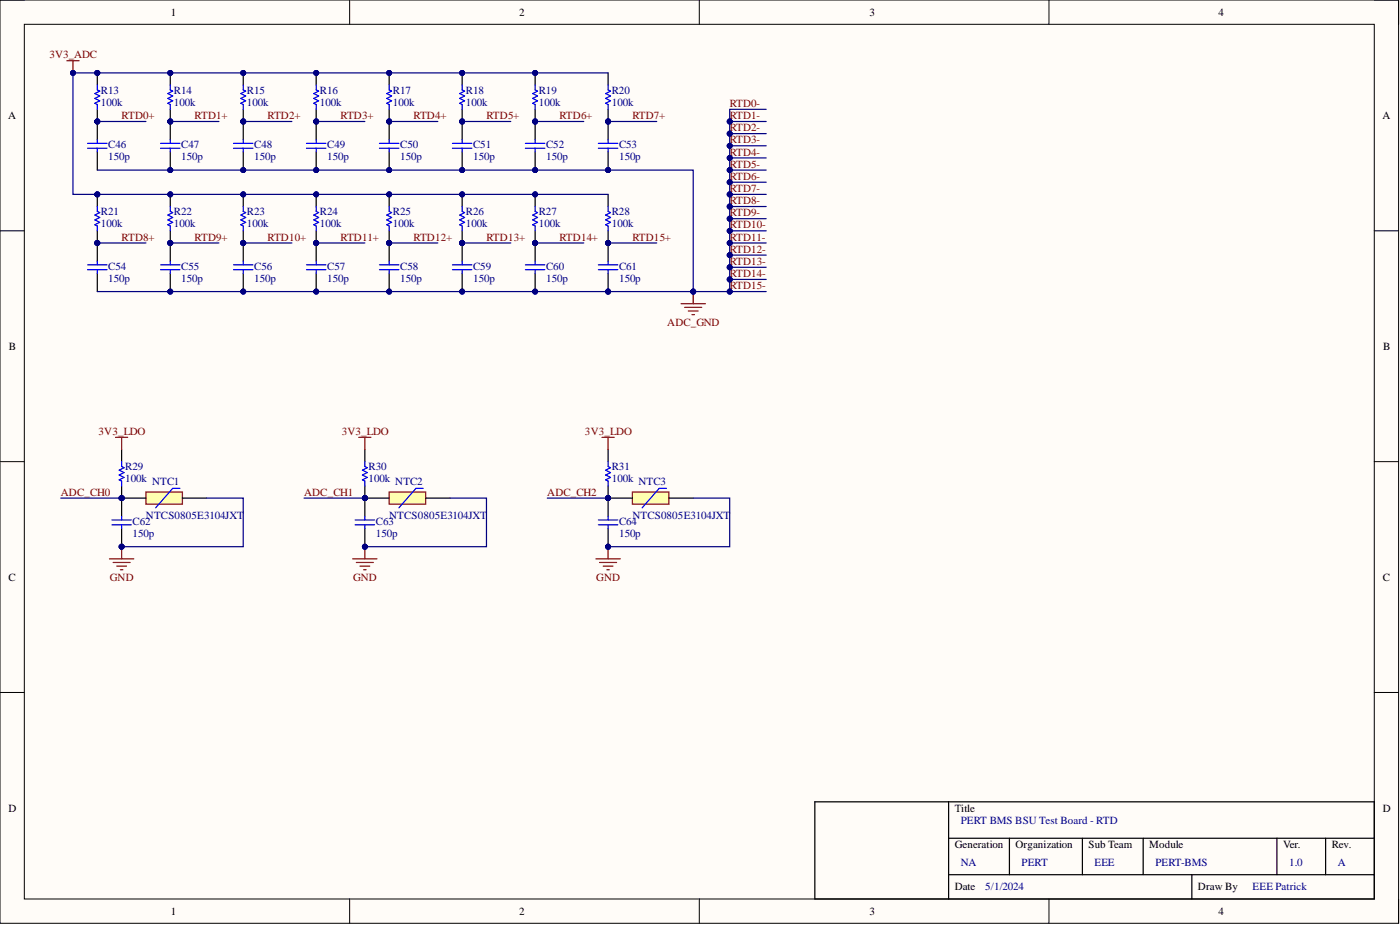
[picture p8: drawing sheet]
<svg xmlns="http://www.w3.org/2000/svg" width="292mm" height="193mm" viewBox="0 0 292 193" stroke-linecap="round" stroke-linejoin="round" font-family="sans-serif">
<defs><g id="words">
<g font-size="2.3">
<text x="35.6" y="3.3">1</text>
<text x="108.3" y="3.3">2</text>
<text x="181.4" y="3.3">3</text>
<text x="254.3" y="3.3">4</text>
<text x="1.7" y="24.8">A</text>
<text x="288.4" y="24.8">A</text>
<text x="1.9" y="73">B</text>
<text x="288.6" y="73">B</text>
<text x="1.8" y="121.1">C</text>
<text x="288.5" y="121.1">C</text>
<text x="1.8" y="169.3">D</text>
<text x="199.2" y="169.3">Title</text>
<text x="288.5" y="169.3">D</text>
<text x="199.2" y="176.9">Generation</text>
<text x="211.9" y="176.9">Organization</text>
<text x="227.1" y="176.9">Sub Team</text>
<text x="239.8" y="176.9">Module</text>
<text x="267.7" y="176.9">Ver.</text>
<text x="277.9" y="176.9">Rev.</text>
<text x="199.2" y="185.8">Date</text>
<text x="249.9" y="185.8">Draw By</text>
<text x="35.6" y="190.8">1</text>
<text x="108.3" y="190.8">2</text>
<text x="181.4" y="190.8">3</text>
<text x="254.3" y="190.8">4</text>
</g>
<g font-size="2.3" fill="#800000">
<text x="10.3" y="12.2">3V3_ADC</text>
<text x="152.2" y="22.3">RTD0-</text>
<text x="25.4" y="24.8">RTD0+</text>
<text x="40.6" y="24.8">RTD1+</text>
<text x="55.8" y="24.8">RTD2+</text>
<text x="71" y="24.8">RTD3+</text>
<text x="86.3" y="24.8">RTD4+</text>
<text x="101.5" y="24.8">RTD5+</text>
<text x="116.7" y="24.8">RTD6+</text>
<text x="131.9" y="24.8">RTD7+</text>
<text x="152.2" y="24.8">RTD1-</text>
<text x="152.2" y="27.4">RTD2-</text>
<text x="152.2" y="29.9">RTD3-</text>
<text x="152.2" y="32.4">RTD4-</text>
<text x="152.2" y="35">RTD5-</text>
<text x="152.2" y="37.5">RTD6-</text>
<text x="152.2" y="40">RTD7-</text>
<text x="152.2" y="42.6">RTD8-</text>
<text x="152.2" y="45.1">RTD9-</text>
<text x="152.2" y="47.6">RTD10-</text>
<text x="25.4" y="50.2">RTD8+</text>
<text x="40.6" y="50.2">RTD9+</text>
<text x="55.8" y="50.2">RTD10+</text>
<text x="71" y="50.2">RTD11+</text>
<text x="86.3" y="50.2">RTD12+</text>
<text x="101.5" y="50.2">RTD13+</text>
<text x="116.7" y="50.2">RTD14+</text>
<text x="131.9" y="50.2">RTD15+</text>
<text x="152.2" y="50.2">RTD11-</text>
<text x="152.2" y="52.7">RTD12-</text>
<text x="152.2" y="55.3">RTD13-</text>
<text x="152.2" y="57.8">RTD14-</text>
<text x="152.2" y="60.3">RTD15-</text>
<text x="139.2" y="67.9">ADC_GND</text>
<text x="20.6" y="90.7">3V3_LDO</text>
<text x="71.3" y="90.7">3V3_LDO</text>
<text x="122.1" y="90.7">3V3_LDO</text>
<text x="12.7" y="103.4">ADC_CH0</text>
<text x="63.4" y="103.4">ADC_CH1</text>
<text x="114.2" y="103.4">ADC_CH2</text>
<text x="22.9" y="121.1">GND</text>
<text x="73.7" y="121.1">GND</text>
<text x="124.4" y="121.1">GND</text>
</g>
<g font-size="2.3" fill="#000080">
<text x="21.1" y="22.1">100k</text>
<text x="21.1" y="19.5">R13</text>
<text x="36.3" y="22.1">100k</text>
<text x="36.3" y="19.5">R14</text>
<text x="51.5" y="22.1">100k</text>
<text x="51.5" y="19.5">R15</text>
<text x="66.7" y="22.1">100k</text>
<text x="66.7" y="19.5">R16</text>
<text x="82" y="22.1">100k</text>
<text x="82" y="19.5">R17</text>
<text x="97.2" y="22.1">100k</text>
<text x="97.2" y="19.5">R18</text>
<text x="112.4" y="22.1">100k</text>
<text x="112.4" y="19.5">R19</text>
<text x="127.6" y="22.1">100k</text>
<text x="127.6" y="19.5">R20</text>
<text x="22.6" y="33.5">150p</text>
<text x="22.6" y="30.9">C46</text>
<text x="37.8" y="33.5">150p</text>
<text x="37.8" y="30.9">C47</text>
<text x="53" y="33.5">150p</text>
<text x="53" y="30.9">C48</text>
<text x="68.3" y="33.5">150p</text>
<text x="68.3" y="30.9">C49</text>
<text x="83.5" y="33.5">150p</text>
<text x="83.5" y="30.9">C50</text>
<text x="98.7" y="33.5">150p</text>
<text x="98.7" y="30.9">C51</text>
<text x="113.9" y="33.5">150p</text>
<text x="113.9" y="30.9">C52</text>
<text x="129.2" y="33.5">150p</text>
<text x="129.2" y="30.9">C53</text>
<text x="21.1" y="47.4">100k</text>
<text x="21.1" y="44.9">R21</text>
<text x="36.3" y="47.4">100k</text>
<text x="36.3" y="44.9">R22</text>
<text x="51.5" y="47.4">100k</text>
<text x="51.5" y="44.9">R23</text>
<text x="66.7" y="47.4">100k</text>
<text x="66.7" y="44.9">R24</text>
<text x="82" y="47.4">100k</text>
<text x="82" y="44.9">R25</text>
<text x="97.2" y="47.4">100k</text>
<text x="97.2" y="44.9">R26</text>
<text x="112.4" y="47.4">100k</text>
<text x="112.4" y="44.9">R27</text>
<text x="127.6" y="47.4">100k</text>
<text x="127.6" y="44.9">R28</text>
<text x="22.6" y="58.8">150p</text>
<text x="22.6" y="56.3">C54</text>
<text x="37.8" y="58.8">150p</text>
<text x="37.8" y="56.3">C55</text>
<text x="53" y="58.8">150p</text>
<text x="53" y="56.3">C56</text>
<text x="68.3" y="58.8">150p</text>
<text x="68.3" y="56.3">C57</text>
<text x="83.5" y="58.8">150p</text>
<text x="83.5" y="56.3">C58</text>
<text x="98.7" y="58.8">150p</text>
<text x="98.7" y="56.3">C59</text>
<text x="113.9" y="58.8">150p</text>
<text x="113.9" y="56.3">C60</text>
<text x="129.2" y="58.8">150p</text>
<text x="129.2" y="56.3">C61</text>
<text x="26.1" y="100.6">100k NTC1</text>
<text x="26.1" y="98.1">R29</text>
<text x="76.9" y="100.6">100k NTC2</text>
<text x="76.9" y="98.1">R30</text>
<text x="127.6" y="100.6">100k NTC3</text>
<text x="127.6" y="98.1">R31</text>
<text x="27.7" y="112">150p</text>
<text x="27.7" y="109.5">C62</text>
<text x="30.4" y="108.2">NTCS0805E3104JXT</text>
<text x="78.4" y="112">150p</text>
<text x="78.4" y="109.5">C63</text>
<text x="81.2" y="108.2">NTCS0805E3104JXT</text>
<text x="129.2" y="112">150p</text>
<text x="129.2" y="109.5">C64</text>
<text x="131.9" y="108.2">NTCS0805E3104JXT</text>
<text x="200.5" y="171.8">PERT BMS BSU Test Board - RTD</text>
<text x="200.5" y="180.7">NA</text>
<text x="205.5" y="185.8">5/1/2024</text>
<text x="213.1" y="180.7">PERT</text>
<text x="228.4" y="180.7">EEE</text>
<text x="241.1" y="180.7">PERT-BMS</text>
<text x="261.4" y="185.8">EEE Patrick</text>
<text x="269" y="180.7">1.0</text>
<text x="279.1" y="180.7">A</text>
</g>
</g></defs>
<path d="M0 0h291.8v192.6h-291.8z" fill-rule="evenodd" fill="#fffcf8"/>
<path d="M0 0h291.8v192.6h-291.8z" fill="none" stroke="#000" stroke-width=".21"/>
<path d="M5.1 5.1h281.6v182.4h-281.6z" fill-rule="evenodd" fill="#fffcf8"/>
<g fill="none" stroke="#000" stroke-width=".21">
<path d="M0 0h5.1M5.1 5.1h281.6v182.4h-281.6zM73 0v5.1M145.9 0v5.1M218.9 0v5.1M286.7 0h5.1v5.1M0 48.2h5.1M286.7 48.2h5.1M0 96.3h5.1M286.7 96.3h5.1M0 144.5h5.1M286.7 144.5h5.1"/>
<path d="M73 187.5v5.1M145.9 187.5v5.1M218.9 187.5v5.1M291.8 187.5v5.1"/>
</g>
<path d="M170 167.3h116.7v20.2h-116.7zM197.9 167.3v20.2M197.9 174.9h88.8M210.6 174.9v7.6M225.8 174.9v7.6M238.5 174.9v7.6M266.4 174.9v7.6M276.6 174.9v7.6M197.9 182.5h88.8M248.7 182.5v5" fill="none" stroke="#000" stroke-width=".25"/>
<circle cx="20.3" cy="25.3" r=".51" fill="#000080"/>
<circle cx="20.3" cy="25.3" r=".51" fill="none" stroke="#000080" stroke-width=".21"/>
<circle cx="20.3" cy="15.2" r=".51" fill="#000080"/>
<circle cx="20.3" cy="15.2" r=".51" fill="none" stroke="#000080" stroke-width=".21"/>
<path d="M20.3 22.8v2.5" fill="none" stroke="#000" stroke-width=".25"/>
<circle cx="20.3" cy="25.3" r=".51" fill="#000080"/>
<circle cx="20.3" cy="25.3" r=".51" fill="none" stroke="#000080" stroke-width=".21"/>
<path d="M20.3 15.2v2.5" fill="none" stroke="#000" stroke-width=".25"/>
<circle cx="20.3" cy="15.2" r=".51" fill="#000080"/>
<circle cx="20.3" cy="15.2" r=".51" fill="none" stroke="#000080" stroke-width=".21"/>
<path d="M20.3 17.7v1.1l.5 .2-1 .5 1 .5-1 .5 1 .5-1 .5 .5 .3v1" fill="none" stroke="#00f" stroke-width=".25"/>
<circle cx="20.3" cy="25.3" r=".51" fill="#000080"/>
<circle cx="20.3" cy="25.3" r=".51" fill="none" stroke="#000080" stroke-width=".21"/>
<path d="M18.3 30.9h4M18.3 29.9h4" fill="none" stroke="#00f" stroke-width=".25"/>
<path d="M20.3 25.3v3.8M20.3 31.7v3.8" fill="none" stroke="#000" stroke-width=".25"/>
<circle cx="20.3" cy="25.3" r=".51" fill="#000080"/>
<circle cx="20.3" cy="25.3" r=".51" fill="none" stroke="#000080" stroke-width=".21"/>
<path d="M20.3 29.1v.8M20.3 30.9v.8" fill="none" stroke="#00f" stroke-width=".25"/>
<circle cx="35.5" cy="25.3" r=".51" fill="#000080"/>
<circle cx="35.5" cy="25.3" r=".51" fill="none" stroke="#000080" stroke-width=".21"/>
<circle cx="35.5" cy="15.2" r=".51" fill="#000080"/>
<circle cx="35.5" cy="15.2" r=".51" fill="none" stroke="#000080" stroke-width=".21"/>
<path d="M35.5 22.8v2.5" fill="none" stroke="#000" stroke-width=".25"/>
<circle cx="35.5" cy="25.3" r=".51" fill="#000080"/>
<circle cx="35.5" cy="25.3" r=".51" fill="none" stroke="#000080" stroke-width=".21"/>
<path d="M35.5 15.2v2.5" fill="none" stroke="#000" stroke-width=".25"/>
<circle cx="35.5" cy="15.2" r=".51" fill="#000080"/>
<circle cx="35.5" cy="15.2" r=".51" fill="none" stroke="#000080" stroke-width=".21"/>
<path d="M35.5 17.7v1.1l.5 .2-1 .5 1 .5-1 .5 1 .5-1 .5 .5 .3v1" fill="none" stroke="#00f" stroke-width=".25"/>
<circle cx="35.5" cy="35.5" r=".51" fill="#000080"/>
<circle cx="35.5" cy="35.5" r=".51" fill="none" stroke="#000080" stroke-width=".21"/>
<circle cx="35.5" cy="25.3" r=".51" fill="#000080"/>
<circle cx="35.5" cy="25.3" r=".51" fill="none" stroke="#000080" stroke-width=".21"/>
<path d="M33.5 30.9h4.1M33.5 29.9h4.1" fill="none" stroke="#00f" stroke-width=".25"/>
<path d="M35.5 31.7v3.8" fill="none" stroke="#000" stroke-width=".25"/>
<circle cx="35.5" cy="35.5" r=".51" fill="#000080"/>
<circle cx="35.5" cy="35.5" r=".51" fill="none" stroke="#000080" stroke-width=".21"/>
<path d="M35.5 25.3v3.8" fill="none" stroke="#000" stroke-width=".25"/>
<circle cx="35.5" cy="25.3" r=".51" fill="#000080"/>
<circle cx="35.5" cy="25.3" r=".51" fill="none" stroke="#000080" stroke-width=".21"/>
<path d="M35.5 29.1v.8M35.5 30.9v.8" fill="none" stroke="#00f" stroke-width=".25"/>
<circle cx="50.7" cy="25.3" r=".51" fill="#000080"/>
<circle cx="50.7" cy="25.3" r=".51" fill="none" stroke="#000080" stroke-width=".21"/>
<circle cx="50.7" cy="15.2" r=".51" fill="#000080"/>
<circle cx="50.7" cy="15.2" r=".51" fill="none" stroke="#000080" stroke-width=".21"/>
<path d="M50.7 22.8v2.5" fill="none" stroke="#000" stroke-width=".25"/>
<circle cx="50.7" cy="25.3" r=".51" fill="#000080"/>
<circle cx="50.7" cy="25.3" r=".51" fill="none" stroke="#000080" stroke-width=".21"/>
<path d="M50.7 15.2v2.5" fill="none" stroke="#000" stroke-width=".25"/>
<circle cx="50.7" cy="15.2" r=".51" fill="#000080"/>
<circle cx="50.7" cy="15.2" r=".51" fill="none" stroke="#000080" stroke-width=".21"/>
<path d="M50.7 17.7v1.1l.6 .2-1.1 .5 1.1 .5-1.1 .5 1.1 .5-1.1 .5 .5 .3v1" fill="none" stroke="#00f" stroke-width=".25"/>
<circle cx="50.7" cy="35.5" r=".51" fill="#000080"/>
<circle cx="50.7" cy="35.5" r=".51" fill="none" stroke="#000080" stroke-width=".21"/>
<circle cx="50.7" cy="25.3" r=".51" fill="#000080"/>
<circle cx="50.7" cy="25.3" r=".51" fill="none" stroke="#000080" stroke-width=".21"/>
<path d="M48.7 30.9h4.1M48.7 29.9h4.1" fill="none" stroke="#00f" stroke-width=".25"/>
<path d="M50.7 31.7v3.8" fill="none" stroke="#000" stroke-width=".25"/>
<circle cx="50.7" cy="35.5" r=".51" fill="#000080"/>
<circle cx="50.7" cy="35.5" r=".51" fill="none" stroke="#000080" stroke-width=".21"/>
<path d="M50.7 25.3v3.8" fill="none" stroke="#000" stroke-width=".25"/>
<circle cx="50.7" cy="25.3" r=".51" fill="#000080"/>
<circle cx="50.7" cy="25.3" r=".51" fill="none" stroke="#000080" stroke-width=".21"/>
<path d="M50.7 29.1v.8M50.7 30.9v.8" fill="none" stroke="#00f" stroke-width=".25"/>
<circle cx="66" cy="25.3" r=".51" fill="#000080"/>
<circle cx="66" cy="25.3" r=".51" fill="none" stroke="#000080" stroke-width=".21"/>
<circle cx="66" cy="15.2" r=".51" fill="#000080"/>
<circle cx="66" cy="15.2" r=".51" fill="none" stroke="#000080" stroke-width=".21"/>
<path d="M66 22.8v2.5" fill="none" stroke="#000" stroke-width=".25"/>
<circle cx="66" cy="25.3" r=".51" fill="#000080"/>
<circle cx="66" cy="25.3" r=".51" fill="none" stroke="#000080" stroke-width=".21"/>
<path d="M66 15.2v2.5" fill="none" stroke="#000" stroke-width=".25"/>
<circle cx="66" cy="15.2" r=".51" fill="#000080"/>
<circle cx="66" cy="15.2" r=".51" fill="none" stroke="#000080" stroke-width=".21"/>
<path d="M66 17.7v1.1l.5 .2-1 .5 1 .5-1 .5 1 .5-1 .5 .5 .3v1" fill="none" stroke="#00f" stroke-width=".25"/>
<circle cx="66" cy="35.5" r=".51" fill="#000080"/>
<circle cx="66" cy="35.5" r=".51" fill="none" stroke="#000080" stroke-width=".21"/>
<circle cx="66" cy="25.3" r=".51" fill="#000080"/>
<circle cx="66" cy="25.3" r=".51" fill="none" stroke="#000080" stroke-width=".21"/>
<path d="M63.9 30.9h4.1M63.9 29.9h4.1" fill="none" stroke="#00f" stroke-width=".25"/>
<path d="M66 31.7v3.8" fill="none" stroke="#000" stroke-width=".25"/>
<circle cx="66" cy="35.5" r=".51" fill="#000080"/>
<circle cx="66" cy="35.5" r=".51" fill="none" stroke="#000080" stroke-width=".21"/>
<path d="M66 25.3v3.8" fill="none" stroke="#000" stroke-width=".25"/>
<circle cx="66" cy="25.3" r=".51" fill="#000080"/>
<circle cx="66" cy="25.3" r=".51" fill="none" stroke="#000080" stroke-width=".21"/>
<path d="M66 29.1v.8M66 30.9v.8" fill="none" stroke="#00f" stroke-width=".25"/>
<circle cx="81.2" cy="25.3" r=".51" fill="#000080"/>
<circle cx="81.2" cy="25.3" r=".51" fill="none" stroke="#000080" stroke-width=".21"/>
<circle cx="81.2" cy="15.2" r=".51" fill="#000080"/>
<circle cx="81.2" cy="15.2" r=".51" fill="none" stroke="#000080" stroke-width=".21"/>
<path d="M81.2 22.8v2.5" fill="none" stroke="#000" stroke-width=".25"/>
<circle cx="81.2" cy="25.3" r=".51" fill="#000080"/>
<circle cx="81.2" cy="25.3" r=".51" fill="none" stroke="#000080" stroke-width=".21"/>
<path d="M81.2 15.2v2.5" fill="none" stroke="#000" stroke-width=".25"/>
<circle cx="81.2" cy="15.2" r=".51" fill="#000080"/>
<circle cx="81.2" cy="15.2" r=".51" fill="none" stroke="#000080" stroke-width=".21"/>
<path d="M81.2 17.7v1.1l.5 .2-1 .5 1 .5-1 .5 1 .5-1 .5 .5 .3v1" fill="none" stroke="#00f" stroke-width=".25"/>
<circle cx="81.2" cy="35.5" r=".51" fill="#000080"/>
<circle cx="81.2" cy="35.5" r=".51" fill="none" stroke="#000080" stroke-width=".21"/>
<circle cx="81.2" cy="25.3" r=".51" fill="#000080"/>
<circle cx="81.2" cy="25.3" r=".51" fill="none" stroke="#000080" stroke-width=".21"/>
<path d="M79.2 30.9h4M79.2 29.9h4" fill="none" stroke="#00f" stroke-width=".25"/>
<path d="M81.2 31.7v3.8" fill="none" stroke="#000" stroke-width=".25"/>
<circle cx="81.2" cy="35.5" r=".51" fill="#000080"/>
<circle cx="81.2" cy="35.5" r=".51" fill="none" stroke="#000080" stroke-width=".21"/>
<path d="M81.2 25.3v3.8" fill="none" stroke="#000" stroke-width=".25"/>
<circle cx="81.2" cy="25.3" r=".51" fill="#000080"/>
<circle cx="81.2" cy="25.3" r=".51" fill="none" stroke="#000080" stroke-width=".21"/>
<path d="M81.2 29.1v.8M81.2 30.9v.8" fill="none" stroke="#00f" stroke-width=".25"/>
<circle cx="96.4" cy="25.3" r=".51" fill="#000080"/>
<circle cx="96.4" cy="25.3" r=".51" fill="none" stroke="#000080" stroke-width=".21"/>
<circle cx="96.4" cy="15.2" r=".51" fill="#000080"/>
<circle cx="96.4" cy="15.2" r=".51" fill="none" stroke="#000080" stroke-width=".21"/>
<path d="M96.4 22.8v2.5" fill="none" stroke="#000" stroke-width=".25"/>
<circle cx="96.4" cy="25.3" r=".51" fill="#000080"/>
<circle cx="96.4" cy="25.3" r=".51" fill="none" stroke="#000080" stroke-width=".21"/>
<path d="M96.4 15.2v2.5" fill="none" stroke="#000" stroke-width=".25"/>
<circle cx="96.4" cy="15.2" r=".51" fill="#000080"/>
<circle cx="96.4" cy="15.2" r=".51" fill="none" stroke="#000080" stroke-width=".21"/>
<path d="M96.4 17.7v1.1l.5 .2-1 .5 1 .5-1 .5 1 .5-1 .5 .5 .3v1" fill="none" stroke="#00f" stroke-width=".25"/>
<circle cx="96.4" cy="35.5" r=".51" fill="#000080"/>
<circle cx="96.4" cy="35.5" r=".51" fill="none" stroke="#000080" stroke-width=".21"/>
<circle cx="96.4" cy="25.3" r=".51" fill="#000080"/>
<circle cx="96.4" cy="25.3" r=".51" fill="none" stroke="#000080" stroke-width=".21"/>
<path d="M94.4 30.9h4.1M94.4 29.9h4.1" fill="none" stroke="#00f" stroke-width=".25"/>
<path d="M96.4 31.7v3.8" fill="none" stroke="#000" stroke-width=".25"/>
<circle cx="96.4" cy="35.5" r=".51" fill="#000080"/>
<circle cx="96.4" cy="35.5" r=".51" fill="none" stroke="#000080" stroke-width=".21"/>
<path d="M96.4 25.3v3.8" fill="none" stroke="#000" stroke-width=".25"/>
<circle cx="96.4" cy="25.3" r=".51" fill="#000080"/>
<circle cx="96.4" cy="25.3" r=".51" fill="none" stroke="#000080" stroke-width=".21"/>
<path d="M96.4 29.1v.8M96.4 30.9v.8" fill="none" stroke="#00f" stroke-width=".25"/>
<circle cx="111.6" cy="25.3" r=".51" fill="#000080"/>
<circle cx="111.6" cy="25.3" r=".51" fill="none" stroke="#000080" stroke-width=".21"/>
<circle cx="111.6" cy="15.2" r=".51" fill="#000080"/>
<circle cx="111.6" cy="15.2" r=".51" fill="none" stroke="#000080" stroke-width=".21"/>
<path d="M111.6 22.8v2.5" fill="none" stroke="#000" stroke-width=".25"/>
<circle cx="111.6" cy="25.3" r=".51" fill="#000080"/>
<circle cx="111.6" cy="25.3" r=".51" fill="none" stroke="#000080" stroke-width=".21"/>
<path d="M111.6 15.2v2.5" fill="none" stroke="#000" stroke-width=".25"/>
<circle cx="111.6" cy="15.2" r=".51" fill="#000080"/>
<circle cx="111.6" cy="15.2" r=".51" fill="none" stroke="#000080" stroke-width=".21"/>
<path d="M111.6 17.7v1.1l.6 .2-1.1 .5 1.1 .5-1.1 .5 1.1 .5-1.1 .5 .5 .3v1" fill="none" stroke="#00f" stroke-width=".25"/>
<circle cx="111.6" cy="35.5" r=".51" fill="#000080"/>
<circle cx="111.6" cy="35.5" r=".51" fill="none" stroke="#000080" stroke-width=".21"/>
<circle cx="111.6" cy="25.3" r=".51" fill="#000080"/>
<circle cx="111.6" cy="25.3" r=".51" fill="none" stroke="#000080" stroke-width=".21"/>
<path d="M109.6 30.9h4.1M109.6 29.9h4.1" fill="none" stroke="#00f" stroke-width=".25"/>
<path d="M111.6 31.7v3.8" fill="none" stroke="#000" stroke-width=".25"/>
<circle cx="111.6" cy="35.5" r=".51" fill="#000080"/>
<circle cx="111.6" cy="35.5" r=".51" fill="none" stroke="#000080" stroke-width=".21"/>
<path d="M111.6 25.3v3.8" fill="none" stroke="#000" stroke-width=".25"/>
<circle cx="111.6" cy="25.3" r=".51" fill="#000080"/>
<circle cx="111.6" cy="25.3" r=".51" fill="none" stroke="#000080" stroke-width=".21"/>
<path d="M111.6 29.1v.8M111.6 30.9v.8" fill="none" stroke="#00f" stroke-width=".25"/>
<circle cx="126.9" cy="25.3" r=".51" fill="#000080"/>
<circle cx="126.9" cy="25.3" r=".51" fill="none" stroke="#000080" stroke-width=".21"/>
<path d="M126.9 22.8v2.5" fill="none" stroke="#000" stroke-width=".25"/>
<circle cx="126.9" cy="25.3" r=".51" fill="#000080"/>
<circle cx="126.9" cy="25.3" r=".51" fill="none" stroke="#000080" stroke-width=".21"/>
<path d="M126.9 15.2v2.5" fill="none" stroke="#000" stroke-width=".25"/>
<path d="M126.9 17.7v1.1l.5 .2-1 .5 1 .5-1 .5 1 .5-1 .5 .5 .3v1" fill="none" stroke="#00f" stroke-width=".25"/>
<circle cx="126.9" cy="35.5" r=".51" fill="#000080"/>
<circle cx="126.9" cy="35.5" r=".51" fill="none" stroke="#000080" stroke-width=".21"/>
<circle cx="126.9" cy="25.3" r=".51" fill="#000080"/>
<circle cx="126.9" cy="25.3" r=".51" fill="none" stroke="#000080" stroke-width=".21"/>
<path d="M124.8 30.9h4.1M124.8 29.9h4.1" fill="none" stroke="#00f" stroke-width=".25"/>
<path d="M126.9 31.7v3.8" fill="none" stroke="#000" stroke-width=".25"/>
<circle cx="126.9" cy="35.5" r=".51" fill="#000080"/>
<circle cx="126.9" cy="35.5" r=".51" fill="none" stroke="#000080" stroke-width=".21"/>
<path d="M126.9 25.3v3.8" fill="none" stroke="#000" stroke-width=".25"/>
<circle cx="126.9" cy="25.3" r=".51" fill="#000080"/>
<circle cx="126.9" cy="25.3" r=".51" fill="none" stroke="#000080" stroke-width=".21"/>
<path d="M126.9 29.1v.8M126.9 30.9v.8" fill="none" stroke="#00f" stroke-width=".25"/>
<circle cx="20.3" cy="50.7" r=".51" fill="#000080"/>
<circle cx="20.3" cy="50.7" r=".51" fill="none" stroke="#000080" stroke-width=".21"/>
<circle cx="20.3" cy="40.6" r=".51" fill="#000080"/>
<circle cx="20.3" cy="40.6" r=".51" fill="none" stroke="#000080" stroke-width=".21"/>
<path d="M20.3 48.2v2.5" fill="none" stroke="#000" stroke-width=".25"/>
<circle cx="20.3" cy="50.7" r=".51" fill="#000080"/>
<circle cx="20.3" cy="50.7" r=".51" fill="none" stroke="#000080" stroke-width=".21"/>
<path d="M20.3 40.6v2.5" fill="none" stroke="#000" stroke-width=".25"/>
<circle cx="20.3" cy="40.6" r=".51" fill="#000080"/>
<circle cx="20.3" cy="40.6" r=".51" fill="none" stroke="#000080" stroke-width=".21"/>
<path d="M20.3 43.1v1l.5 .3-1 .5 1 .5-1 .5 1 .5-1 .5 .5 .2v1.1" fill="none" stroke="#00f" stroke-width=".25"/>
<circle cx="20.3" cy="50.7" r=".51" fill="#000080"/>
<circle cx="20.3" cy="50.7" r=".51" fill="none" stroke="#000080" stroke-width=".21"/>
<path d="M18.3 56.3h4M18.3 55.3h4" fill="none" stroke="#00f" stroke-width=".25"/>
<path d="M20.3 50.7v3.8M20.3 57v3.8" fill="none" stroke="#000" stroke-width=".25"/>
<circle cx="20.3" cy="50.7" r=".51" fill="#000080"/>
<circle cx="20.3" cy="50.7" r=".51" fill="none" stroke="#000080" stroke-width=".21"/>
<path d="M20.3 54.5v.8M20.3 56.3v.7" fill="none" stroke="#00f" stroke-width=".25"/>
<circle cx="35.5" cy="50.7" r=".51" fill="#000080"/>
<circle cx="35.5" cy="50.7" r=".51" fill="none" stroke="#000080" stroke-width=".21"/>
<circle cx="35.5" cy="40.6" r=".51" fill="#000080"/>
<circle cx="35.5" cy="40.6" r=".51" fill="none" stroke="#000080" stroke-width=".21"/>
<path d="M35.5 48.2v2.5" fill="none" stroke="#000" stroke-width=".25"/>
<circle cx="35.5" cy="50.7" r=".51" fill="#000080"/>
<circle cx="35.5" cy="50.7" r=".51" fill="none" stroke="#000080" stroke-width=".21"/>
<path d="M35.5 40.6v2.5" fill="none" stroke="#000" stroke-width=".25"/>
<circle cx="35.5" cy="40.6" r=".51" fill="#000080"/>
<circle cx="35.5" cy="40.6" r=".51" fill="none" stroke="#000080" stroke-width=".21"/>
<path d="M35.5 43.1v1l.5 .3-1 .5 1 .5-1 .5 1 .5-1 .5 .5 .2v1.1" fill="none" stroke="#00f" stroke-width=".25"/>
<circle cx="35.5" cy="60.8" r=".51" fill="#000080"/>
<circle cx="35.5" cy="60.8" r=".51" fill="none" stroke="#000080" stroke-width=".21"/>
<circle cx="35.5" cy="50.7" r=".51" fill="#000080"/>
<circle cx="35.5" cy="50.7" r=".51" fill="none" stroke="#000080" stroke-width=".21"/>
<path d="M33.5 56.3h4.1M33.5 55.3h4.1" fill="none" stroke="#00f" stroke-width=".25"/>
<path d="M35.5 57v3.8" fill="none" stroke="#000" stroke-width=".25"/>
<circle cx="35.5" cy="60.8" r=".51" fill="#000080"/>
<circle cx="35.5" cy="60.8" r=".51" fill="none" stroke="#000080" stroke-width=".21"/>
<path d="M35.5 50.7v3.8" fill="none" stroke="#000" stroke-width=".25"/>
<circle cx="35.5" cy="50.7" r=".51" fill="#000080"/>
<circle cx="35.5" cy="50.7" r=".51" fill="none" stroke="#000080" stroke-width=".21"/>
<path d="M35.5 54.5v.8M35.5 56.3v.7" fill="none" stroke="#00f" stroke-width=".25"/>
<circle cx="50.7" cy="50.7" r=".51" fill="#000080"/>
<circle cx="50.7" cy="50.7" r=".51" fill="none" stroke="#000080" stroke-width=".21"/>
<circle cx="50.7" cy="40.6" r=".51" fill="#000080"/>
<circle cx="50.7" cy="40.6" r=".51" fill="none" stroke="#000080" stroke-width=".21"/>
<path d="M50.7 48.2v2.5" fill="none" stroke="#000" stroke-width=".25"/>
<circle cx="50.7" cy="50.7" r=".51" fill="#000080"/>
<circle cx="50.7" cy="50.7" r=".51" fill="none" stroke="#000080" stroke-width=".21"/>
<path d="M50.7 40.6v2.5" fill="none" stroke="#000" stroke-width=".25"/>
<circle cx="50.7" cy="40.6" r=".51" fill="#000080"/>
<circle cx="50.7" cy="40.6" r=".51" fill="none" stroke="#000080" stroke-width=".21"/>
<path d="M50.7 43.1v1l.6 .3-1.1 .5 1.1 .5-1.1 .5 1.1 .5-1.1 .5 .5 .2v1.1" fill="none" stroke="#00f" stroke-width=".25"/>
<circle cx="50.7" cy="60.8" r=".51" fill="#000080"/>
<circle cx="50.7" cy="60.8" r=".51" fill="none" stroke="#000080" stroke-width=".21"/>
<circle cx="50.7" cy="50.7" r=".51" fill="#000080"/>
<circle cx="50.7" cy="50.7" r=".51" fill="none" stroke="#000080" stroke-width=".21"/>
<path d="M48.7 56.3h4.1M48.7 55.3h4.1" fill="none" stroke="#00f" stroke-width=".25"/>
<path d="M50.7 57v3.8" fill="none" stroke="#000" stroke-width=".25"/>
<circle cx="50.7" cy="60.8" r=".51" fill="#000080"/>
<circle cx="50.7" cy="60.8" r=".51" fill="none" stroke="#000080" stroke-width=".21"/>
<path d="M50.7 50.7v3.8" fill="none" stroke="#000" stroke-width=".25"/>
<circle cx="50.7" cy="50.7" r=".51" fill="#000080"/>
<circle cx="50.7" cy="50.7" r=".51" fill="none" stroke="#000080" stroke-width=".21"/>
<path d="M50.7 54.5v.8M50.7 56.3v.7" fill="none" stroke="#00f" stroke-width=".25"/>
<circle cx="66" cy="50.7" r=".51" fill="#000080"/>
<circle cx="66" cy="50.7" r=".51" fill="none" stroke="#000080" stroke-width=".21"/>
<circle cx="66" cy="40.6" r=".51" fill="#000080"/>
<circle cx="66" cy="40.6" r=".51" fill="none" stroke="#000080" stroke-width=".21"/>
<path d="M66 48.2v2.5" fill="none" stroke="#000" stroke-width=".25"/>
<circle cx="66" cy="50.7" r=".51" fill="#000080"/>
<circle cx="66" cy="50.7" r=".51" fill="none" stroke="#000080" stroke-width=".21"/>
<path d="M66 40.6v2.5" fill="none" stroke="#000" stroke-width=".25"/>
<circle cx="66" cy="40.6" r=".51" fill="#000080"/>
<circle cx="66" cy="40.6" r=".51" fill="none" stroke="#000080" stroke-width=".21"/>
<path d="M66 43.1v1l.5 .3-1 .5 1 .5-1 .5 1 .5-1 .5 .5 .2v1.1" fill="none" stroke="#00f" stroke-width=".25"/>
<circle cx="66" cy="60.8" r=".51" fill="#000080"/>
<circle cx="66" cy="60.8" r=".51" fill="none" stroke="#000080" stroke-width=".21"/>
<circle cx="66" cy="50.7" r=".51" fill="#000080"/>
<circle cx="66" cy="50.7" r=".51" fill="none" stroke="#000080" stroke-width=".21"/>
<path d="M63.9 56.3h4.1M63.9 55.3h4.1" fill="none" stroke="#00f" stroke-width=".25"/>
<path d="M66 57v3.8" fill="none" stroke="#000" stroke-width=".25"/>
<circle cx="66" cy="60.8" r=".51" fill="#000080"/>
<circle cx="66" cy="60.8" r=".51" fill="none" stroke="#000080" stroke-width=".21"/>
<path d="M66 50.7v3.8" fill="none" stroke="#000" stroke-width=".25"/>
<circle cx="66" cy="50.7" r=".51" fill="#000080"/>
<circle cx="66" cy="50.7" r=".51" fill="none" stroke="#000080" stroke-width=".21"/>
<path d="M66 54.5v.8M66 56.3v.7" fill="none" stroke="#00f" stroke-width=".25"/>
<circle cx="81.2" cy="50.7" r=".51" fill="#000080"/>
<circle cx="81.2" cy="50.7" r=".51" fill="none" stroke="#000080" stroke-width=".21"/>
<circle cx="81.2" cy="40.6" r=".51" fill="#000080"/>
<circle cx="81.2" cy="40.6" r=".51" fill="none" stroke="#000080" stroke-width=".21"/>
<path d="M81.2 48.2v2.5" fill="none" stroke="#000" stroke-width=".25"/>
<circle cx="81.2" cy="50.7" r=".51" fill="#000080"/>
<circle cx="81.2" cy="50.7" r=".51" fill="none" stroke="#000080" stroke-width=".21"/>
<path d="M81.2 40.6v2.5" fill="none" stroke="#000" stroke-width=".25"/>
<circle cx="81.2" cy="40.6" r=".51" fill="#000080"/>
<circle cx="81.2" cy="40.6" r=".51" fill="none" stroke="#000080" stroke-width=".21"/>
<path d="M81.2 43.1v1l.5 .3-1 .5 1 .5-1 .5 1 .5-1 .5 .5 .2v1.1" fill="none" stroke="#00f" stroke-width=".25"/>
<circle cx="81.2" cy="60.8" r=".51" fill="#000080"/>
<circle cx="81.2" cy="60.8" r=".51" fill="none" stroke="#000080" stroke-width=".21"/>
<circle cx="81.2" cy="50.7" r=".51" fill="#000080"/>
<circle cx="81.2" cy="50.7" r=".51" fill="none" stroke="#000080" stroke-width=".21"/>
<path d="M79.2 56.3h4M79.2 55.3h4" fill="none" stroke="#00f" stroke-width=".25"/>
<path d="M81.2 57v3.8" fill="none" stroke="#000" stroke-width=".25"/>
<circle cx="81.2" cy="60.8" r=".51" fill="#000080"/>
<circle cx="81.2" cy="60.8" r=".51" fill="none" stroke="#000080" stroke-width=".21"/>
<path d="M81.2 50.7v3.8" fill="none" stroke="#000" stroke-width=".25"/>
<circle cx="81.2" cy="50.7" r=".51" fill="#000080"/>
<circle cx="81.2" cy="50.7" r=".51" fill="none" stroke="#000080" stroke-width=".21"/>
<path d="M81.2 54.5v.8M81.2 56.3v.7" fill="none" stroke="#00f" stroke-width=".25"/>
<circle cx="96.4" cy="50.7" r=".51" fill="#000080"/>
<circle cx="96.4" cy="50.7" r=".51" fill="none" stroke="#000080" stroke-width=".21"/>
<circle cx="96.4" cy="40.6" r=".51" fill="#000080"/>
<circle cx="96.4" cy="40.6" r=".51" fill="none" stroke="#000080" stroke-width=".21"/>
<path d="M96.4 48.2v2.5" fill="none" stroke="#000" stroke-width=".25"/>
<circle cx="96.4" cy="50.7" r=".51" fill="#000080"/>
<circle cx="96.4" cy="50.7" r=".51" fill="none" stroke="#000080" stroke-width=".21"/>
<path d="M96.4 40.6v2.5" fill="none" stroke="#000" stroke-width=".25"/>
<circle cx="96.4" cy="40.6" r=".51" fill="#000080"/>
<circle cx="96.4" cy="40.6" r=".51" fill="none" stroke="#000080" stroke-width=".21"/>
<path d="M96.4 43.1v1l.5 .3-1 .5 1 .5-1 .5 1 .5-1 .5 .5 .2v1.1" fill="none" stroke="#00f" stroke-width=".25"/>
<circle cx="96.4" cy="60.8" r=".51" fill="#000080"/>
<circle cx="96.4" cy="60.8" r=".51" fill="none" stroke="#000080" stroke-width=".21"/>
<circle cx="96.4" cy="50.7" r=".51" fill="#000080"/>
<circle cx="96.4" cy="50.7" r=".51" fill="none" stroke="#000080" stroke-width=".21"/>
<path d="M94.4 56.3h4.1M94.4 55.3h4.1" fill="none" stroke="#00f" stroke-width=".25"/>
<path d="M96.4 57v3.8" fill="none" stroke="#000" stroke-width=".25"/>
<circle cx="96.4" cy="60.8" r=".51" fill="#000080"/>
<circle cx="96.4" cy="60.8" r=".51" fill="none" stroke="#000080" stroke-width=".21"/>
<path d="M96.4 50.7v3.8" fill="none" stroke="#000" stroke-width=".25"/>
<circle cx="96.4" cy="50.7" r=".51" fill="#000080"/>
<circle cx="96.4" cy="50.7" r=".51" fill="none" stroke="#000080" stroke-width=".21"/>
<path d="M96.4 54.5v.8M96.4 56.3v.7" fill="none" stroke="#00f" stroke-width=".25"/>
<circle cx="111.6" cy="50.7" r=".51" fill="#000080"/>
<circle cx="111.6" cy="50.7" r=".51" fill="none" stroke="#000080" stroke-width=".21"/>
<circle cx="111.6" cy="40.6" r=".51" fill="#000080"/>
<circle cx="111.6" cy="40.6" r=".51" fill="none" stroke="#000080" stroke-width=".21"/>
<path d="M111.6 48.2v2.5" fill="none" stroke="#000" stroke-width=".25"/>
<circle cx="111.6" cy="50.7" r=".51" fill="#000080"/>
<circle cx="111.6" cy="50.7" r=".51" fill="none" stroke="#000080" stroke-width=".21"/>
<path d="M111.6 40.6v2.5" fill="none" stroke="#000" stroke-width=".25"/>
<circle cx="111.6" cy="40.6" r=".51" fill="#000080"/>
<circle cx="111.6" cy="40.6" r=".51" fill="none" stroke="#000080" stroke-width=".21"/>
<path d="M111.6 43.1v1l.6 .3-1.1 .5 1.1 .5-1.1 .5 1.1 .5-1.1 .5 .5 .2v1.1" fill="none" stroke="#00f" stroke-width=".25"/>
<circle cx="111.6" cy="60.8" r=".51" fill="#000080"/>
<circle cx="111.6" cy="60.8" r=".51" fill="none" stroke="#000080" stroke-width=".21"/>
<circle cx="111.6" cy="50.7" r=".51" fill="#000080"/>
<circle cx="111.6" cy="50.7" r=".51" fill="none" stroke="#000080" stroke-width=".21"/>
<path d="M109.6 56.3h4.1M109.6 55.3h4.1" fill="none" stroke="#00f" stroke-width=".25"/>
<path d="M111.6 57v3.8" fill="none" stroke="#000" stroke-width=".25"/>
<circle cx="111.6" cy="60.8" r=".51" fill="#000080"/>
<circle cx="111.6" cy="60.8" r=".51" fill="none" stroke="#000080" stroke-width=".21"/>
<path d="M111.6 50.7v3.8" fill="none" stroke="#000" stroke-width=".25"/>
<circle cx="111.6" cy="50.7" r=".51" fill="#000080"/>
<circle cx="111.6" cy="50.7" r=".51" fill="none" stroke="#000080" stroke-width=".21"/>
<path d="M111.6 54.5v.8M111.6 56.3v.7" fill="none" stroke="#00f" stroke-width=".25"/>
<circle cx="126.9" cy="50.7" r=".51" fill="#000080"/>
<circle cx="126.9" cy="50.7" r=".51" fill="none" stroke="#000080" stroke-width=".21"/>
<path d="M126.9 48.2v2.5" fill="none" stroke="#000" stroke-width=".25"/>
<circle cx="126.9" cy="50.7" r=".51" fill="#000080"/>
<circle cx="126.9" cy="50.7" r=".51" fill="none" stroke="#000080" stroke-width=".21"/>
<path d="M126.9 40.6v2.5" fill="none" stroke="#000" stroke-width=".25"/>
<path d="M126.9 43.1v1l.5 .3-1 .5 1 .5-1 .5 1 .5-1 .5 .5 .2v1.1" fill="none" stroke="#00f" stroke-width=".25"/>
<circle cx="126.9" cy="60.8" r=".51" fill="#000080"/>
<circle cx="126.9" cy="60.8" r=".51" fill="none" stroke="#000080" stroke-width=".21"/>
<circle cx="126.9" cy="50.7" r=".51" fill="#000080"/>
<circle cx="126.9" cy="50.7" r=".51" fill="none" stroke="#000080" stroke-width=".21"/>
<path d="M124.8 56.3h4.1M124.8 55.3h4.1" fill="none" stroke="#00f" stroke-width=".25"/>
<path d="M126.9 57v3.8" fill="none" stroke="#000" stroke-width=".25"/>
<circle cx="126.9" cy="60.8" r=".51" fill="#000080"/>
<circle cx="126.9" cy="60.8" r=".51" fill="none" stroke="#000080" stroke-width=".21"/>
<path d="M126.9 50.7v3.8" fill="none" stroke="#000" stroke-width=".25"/>
<circle cx="126.9" cy="50.7" r=".51" fill="#000080"/>
<circle cx="126.9" cy="50.7" r=".51" fill="none" stroke="#000080" stroke-width=".21"/>
<path d="M126.9 54.5v.8M126.9 56.3v.7" fill="none" stroke="#00f" stroke-width=".25"/>
<path d="M142.1 63.4h5.1M142.9 64.1h3.5M143.6 64.9h2.1M144.4 65.6h.5M144.6 60.8v2.6" fill="none" stroke="#800000" stroke-width=".25"/>
<circle cx="144.6" cy="60.8" r=".51" fill="#000080"/>
<circle cx="144.6" cy="60.8" r=".51" fill="none" stroke="#000080" stroke-width=".21"/>
<path d="M14 12.7h2.5M15.2 12.7v2.5" fill="none" stroke="#800000" stroke-width=".25"/>
<circle cx="15.2" cy="15.2" r=".51" fill="#000080"/>
<circle cx="15.2" cy="15.2" r=".51" fill="none" stroke="#000080" stroke-width=".21"/>
<circle cx="152.2" cy="25.3" r=".51" fill="#000080"/>
<circle cx="152.2" cy="25.3" r=".51" fill="none" stroke="#000080" stroke-width=".21"/>
<circle cx="152.2" cy="27.9" r=".51" fill="#000080"/>
<circle cx="152.2" cy="27.9" r=".51" fill="none" stroke="#000080" stroke-width=".21"/>
<circle cx="152.2" cy="30.4" r=".51" fill="#000080"/>
<circle cx="152.2" cy="30.4" r=".51" fill="none" stroke="#000080" stroke-width=".21"/>
<circle cx="152.2" cy="32.9" r=".51" fill="#000080"/>
<circle cx="152.2" cy="32.9" r=".51" fill="none" stroke="#000080" stroke-width=".21"/>
<circle cx="152.2" cy="35.5" r=".51" fill="#000080"/>
<circle cx="152.2" cy="35.5" r=".51" fill="none" stroke="#000080" stroke-width=".21"/>
<circle cx="152.2" cy="38" r=".51" fill="#000080"/>
<circle cx="152.2" cy="38" r=".51" fill="none" stroke="#000080" stroke-width=".21"/>
<circle cx="152.2" cy="40.6" r=".51" fill="#000080"/>
<circle cx="152.2" cy="40.6" r=".51" fill="none" stroke="#000080" stroke-width=".21"/>
<circle cx="152.2" cy="43.1" r=".51" fill="#000080"/>
<circle cx="152.2" cy="43.1" r=".51" fill="none" stroke="#000080" stroke-width=".21"/>
<circle cx="152.2" cy="45.6" r=".51" fill="#000080"/>
<circle cx="152.2" cy="45.6" r=".51" fill="none" stroke="#000080" stroke-width=".21"/>
<circle cx="152.2" cy="48.2" r=".51" fill="#000080"/>
<circle cx="152.2" cy="48.2" r=".51" fill="none" stroke="#000080" stroke-width=".21"/>
<circle cx="152.2" cy="50.7" r=".51" fill="#000080"/>
<circle cx="152.2" cy="50.7" r=".51" fill="none" stroke="#000080" stroke-width=".21"/>
<circle cx="152.2" cy="53.2" r=".51" fill="#000080"/>
<circle cx="152.2" cy="53.2" r=".51" fill="none" stroke="#000080" stroke-width=".21"/>
<circle cx="152.2" cy="55.8" r=".51" fill="#000080"/>
<circle cx="152.2" cy="55.8" r=".51" fill="none" stroke="#000080" stroke-width=".21"/>
<circle cx="152.2" cy="58.3" r=".51" fill="#000080"/>
<circle cx="152.2" cy="58.3" r=".51" fill="none" stroke="#000080" stroke-width=".21"/>
<circle cx="152.2" cy="60.8" r=".51" fill="#000080"/>
<circle cx="152.2" cy="60.8" r=".51" fill="none" stroke="#000080" stroke-width=".21"/>
<circle cx="25.4" cy="103.9" r=".51" fill="#000080"/>
<circle cx="25.4" cy="103.9" r=".51" fill="none" stroke="#000080" stroke-width=".21"/>
<path d="M25.4 101.4v2.5" fill="none" stroke="#000" stroke-width=".25"/>
<circle cx="25.4" cy="103.9" r=".51" fill="#000080"/>
<circle cx="25.4" cy="103.9" r=".51" fill="none" stroke="#000080" stroke-width=".21"/>
<path d="M25.4 93.8v2.5" fill="none" stroke="#000" stroke-width=".25"/>
<path d="M25.4 96.3v1l.5 .3-1 .5 1 .5-1 .5 1 .5-1 .5 .5 .3v1" fill="none" stroke="#00f" stroke-width=".25"/>
<circle cx="25.4" cy="114" r=".51" fill="#000080"/>
<circle cx="25.4" cy="114" r=".51" fill="none" stroke="#000080" stroke-width=".21"/>
<circle cx="25.4" cy="103.9" r=".51" fill="#000080"/>
<circle cx="25.4" cy="103.9" r=".51" fill="none" stroke="#000080" stroke-width=".21"/>
<path d="M23.3 109.5h4.1M23.3 108.5h4.1" fill="none" stroke="#00f" stroke-width=".25"/>
<path d="M25.4 110.2v3.8" fill="none" stroke="#000" stroke-width=".25"/>
<circle cx="25.4" cy="114" r=".51" fill="#000080"/>
<circle cx="25.4" cy="114" r=".51" fill="none" stroke="#000080" stroke-width=".21"/>
<path d="M25.4 103.9v3.8" fill="none" stroke="#000" stroke-width=".25"/>
<circle cx="25.4" cy="103.9" r=".51" fill="#000080"/>
<circle cx="25.4" cy="103.9" r=".51" fill="none" stroke="#000080" stroke-width=".21"/>
<path d="M25.4 107.7v.8M25.4 109.5v.7" fill="none" stroke="#00f" stroke-width=".25"/>
<circle cx="25.4" cy="103.9" r=".51" fill="#000080"/>
<circle cx="25.4" cy="103.9" r=".51" fill="none" stroke="#000080" stroke-width=".21"/>
<path d="M30.4 102.6h7.7v2.6h-7.7z" fill-rule="evenodd" fill="#ffffb0"/>
<path d="M30.4 102.6h7.7v2.6h-7.7z" fill="none" stroke="#800000" stroke-width=".25"/>
<path d="M37.6 101.9h-1.6l-3.5 4" fill="none" stroke="#00f" stroke-width=".25"/>
<path d="M25.4 103.9h5M38.1 103.9h5" fill="none" stroke="#000" stroke-width=".25"/>
<circle cx="25.4" cy="103.9" r=".51" fill="#000080"/>
<circle cx="25.4" cy="103.9" r=".51" fill="none" stroke="#000080" stroke-width=".21"/>
<path d="M22.8 116.6h5.1M23.6 117.3h3.6M24.4 118.1h2M25.1 118.9h.5M25.4 114v2.6" fill="none" stroke="#800000" stroke-width=".25"/>
<circle cx="25.4" cy="114" r=".51" fill="#000080"/>
<circle cx="25.4" cy="114" r=".51" fill="none" stroke="#000080" stroke-width=".21"/>
<path d="M24.1 91.2h2.5M25.4 91.2v2.6" fill="none" stroke="#800000" stroke-width=".25"/>
<circle cx="76.1" cy="103.9" r=".51" fill="#000080"/>
<circle cx="76.1" cy="103.9" r=".51" fill="none" stroke="#000080" stroke-width=".21"/>
<path d="M76.1 101.4v2.5" fill="none" stroke="#000" stroke-width=".25"/>
<circle cx="76.1" cy="103.9" r=".51" fill="#000080"/>
<circle cx="76.1" cy="103.9" r=".51" fill="none" stroke="#000080" stroke-width=".21"/>
<path d="M76.1 93.8v2.5" fill="none" stroke="#000" stroke-width=".25"/>
<path d="M76.1 96.3v1l.5 .3-1 .5 1 .5-1 .5 1 .5-1 .5 .5 .3v1" fill="none" stroke="#00f" stroke-width=".25"/>
<circle cx="76.1" cy="114" r=".51" fill="#000080"/>
<circle cx="76.1" cy="114" r=".51" fill="none" stroke="#000080" stroke-width=".21"/>
<circle cx="76.1" cy="103.9" r=".51" fill="#000080"/>
<circle cx="76.1" cy="103.9" r=".51" fill="none" stroke="#000080" stroke-width=".21"/>
<path d="M74.1 109.5h4.1M74.1 108.5h4.1" fill="none" stroke="#00f" stroke-width=".25"/>
<path d="M76.1 110.2v3.8" fill="none" stroke="#000" stroke-width=".25"/>
<circle cx="76.1" cy="114" r=".51" fill="#000080"/>
<circle cx="76.1" cy="114" r=".51" fill="none" stroke="#000080" stroke-width=".21"/>
<path d="M76.1 103.9v3.8" fill="none" stroke="#000" stroke-width=".25"/>
<circle cx="76.1" cy="103.9" r=".51" fill="#000080"/>
<circle cx="76.1" cy="103.9" r=".51" fill="none" stroke="#000080" stroke-width=".21"/>
<path d="M76.1 107.7v.8M76.1 109.5v.7" fill="none" stroke="#00f" stroke-width=".25"/>
<circle cx="76.1" cy="103.9" r=".51" fill="#000080"/>
<circle cx="76.1" cy="103.9" r=".51" fill="none" stroke="#000080" stroke-width=".21"/>
<path d="M81.2 102.6h7.6v2.6h-7.6z" fill-rule="evenodd" fill="#ffffb0"/>
<path d="M81.2 102.6h7.6v2.6h-7.6z" fill="none" stroke="#800000" stroke-width=".25"/>
<path d="M88.3 101.9h-1.5l-3.6 4" fill="none" stroke="#00f" stroke-width=".25"/>
<path d="M76.1 103.9h5.1M88.8 103.9h5.1" fill="none" stroke="#000" stroke-width=".25"/>
<circle cx="76.1" cy="103.9" r=".51" fill="#000080"/>
<circle cx="76.1" cy="103.9" r=".51" fill="none" stroke="#000080" stroke-width=".21"/>
<path d="M73.6 116.6h5.1M74.3 117.3h3.6M75.1 118.1h2M75.9 118.9h.5M76.1 114v2.6" fill="none" stroke="#800000" stroke-width=".25"/>
<circle cx="76.1" cy="114" r=".51" fill="#000080"/>
<circle cx="76.1" cy="114" r=".51" fill="none" stroke="#000080" stroke-width=".21"/>
<path d="M74.9 91.2h2.5M76.1 91.2v2.6" fill="none" stroke="#800000" stroke-width=".25"/>
<circle cx="126.9" cy="103.9" r=".51" fill="#000080"/>
<circle cx="126.9" cy="103.9" r=".51" fill="none" stroke="#000080" stroke-width=".21"/>
<path d="M126.9 101.4v2.5" fill="none" stroke="#000" stroke-width=".25"/>
<circle cx="126.9" cy="103.9" r=".51" fill="#000080"/>
<circle cx="126.9" cy="103.9" r=".51" fill="none" stroke="#000080" stroke-width=".21"/>
<path d="M126.9 93.8v2.5" fill="none" stroke="#000" stroke-width=".25"/>
<path d="M126.9 96.3v1l.5 .3-1 .5 1 .5-1 .5 1 .5-1 .5 .5 .3v1" fill="none" stroke="#00f" stroke-width=".25"/>
<circle cx="126.9" cy="114" r=".51" fill="#000080"/>
<circle cx="126.9" cy="114" r=".51" fill="none" stroke="#000080" stroke-width=".21"/>
<circle cx="126.9" cy="103.9" r=".51" fill="#000080"/>
<circle cx="126.9" cy="103.9" r=".51" fill="none" stroke="#000080" stroke-width=".21"/>
<path d="M124.8 109.5h4.1M124.8 108.5h4.1" fill="none" stroke="#00f" stroke-width=".25"/>
<path d="M126.9 110.2v3.8" fill="none" stroke="#000" stroke-width=".25"/>
<circle cx="126.9" cy="114" r=".51" fill="#000080"/>
<circle cx="126.9" cy="114" r=".51" fill="none" stroke="#000080" stroke-width=".21"/>
<path d="M126.9 103.9v3.8" fill="none" stroke="#000" stroke-width=".25"/>
<circle cx="126.9" cy="103.9" r=".51" fill="#000080"/>
<circle cx="126.9" cy="103.9" r=".51" fill="none" stroke="#000080" stroke-width=".21"/>
<path d="M126.9 107.7v.8M126.9 109.5v.7" fill="none" stroke="#00f" stroke-width=".25"/>
<circle cx="126.9" cy="103.9" r=".51" fill="#000080"/>
<circle cx="126.9" cy="103.9" r=".51" fill="none" stroke="#000080" stroke-width=".21"/>
<path d="M131.9 102.6h7.7v2.6h-7.7z" fill-rule="evenodd" fill="#ffffb0"/>
<path d="M131.9 102.6h7.7v2.6h-7.7z" fill="none" stroke="#800000" stroke-width=".25"/>
<path d="M139.1 101.9h-1.6l-3.5 4" fill="none" stroke="#00f" stroke-width=".25"/>
<path d="M126.9 103.9h5M139.6 103.9h5" fill="none" stroke="#000" stroke-width=".25"/>
<circle cx="126.9" cy="103.9" r=".51" fill="#000080"/>
<circle cx="126.9" cy="103.9" r=".51" fill="none" stroke="#000080" stroke-width=".21"/>
<path d="M124.3 116.6h5.1M125.1 117.3h3.5M125.9 118.1h2M126.6 118.9h.5M126.9 114v2.6" fill="none" stroke="#800000" stroke-width=".25"/>
<circle cx="126.9" cy="114" r=".51" fill="#000080"/>
<circle cx="126.9" cy="114" r=".51" fill="none" stroke="#000080" stroke-width=".21"/>
<path d="M125.6 91.2h2.5M126.9 91.2v2.6" fill="none" stroke="#800000" stroke-width=".25"/>
<path d="M20.3 25.3h10.1" fill="none" stroke="#000080" stroke-width=".25"/>
<circle cx="20.3" cy="25.3" r=".51" fill="#000080"/>
<circle cx="20.3" cy="25.3" r=".51" fill="none" stroke="#000080" stroke-width=".21"/>
<path d="M35.5 25.3h10.2" fill="none" stroke="#000080" stroke-width=".25"/>
<circle cx="35.5" cy="25.3" r=".51" fill="#000080"/>
<circle cx="35.5" cy="25.3" r=".51" fill="none" stroke="#000080" stroke-width=".21"/>
<path d="M50.7 25.3h10.2" fill="none" stroke="#000080" stroke-width=".25"/>
<circle cx="50.7" cy="25.3" r=".51" fill="#000080"/>
<circle cx="50.7" cy="25.3" r=".51" fill="none" stroke="#000080" stroke-width=".21"/>
<path d="M66 25.3h10.1" fill="none" stroke="#000080" stroke-width=".25"/>
<circle cx="66" cy="25.3" r=".51" fill="#000080"/>
<circle cx="66" cy="25.3" r=".51" fill="none" stroke="#000080" stroke-width=".21"/>
<path d="M81.2 25.3h10.1" fill="none" stroke="#000080" stroke-width=".25"/>
<circle cx="81.2" cy="25.3" r=".51" fill="#000080"/>
<circle cx="81.2" cy="25.3" r=".51" fill="none" stroke="#000080" stroke-width=".21"/>
<path d="M96.4 25.3h10.2" fill="none" stroke="#000080" stroke-width=".25"/>
<circle cx="96.4" cy="25.3" r=".51" fill="#000080"/>
<circle cx="96.4" cy="25.3" r=".51" fill="none" stroke="#000080" stroke-width=".21"/>
<path d="M111.6 25.3h10.2" fill="none" stroke="#000080" stroke-width=".25"/>
<circle cx="111.6" cy="25.3" r=".51" fill="#000080"/>
<circle cx="111.6" cy="25.3" r=".51" fill="none" stroke="#000080" stroke-width=".21"/>
<path d="M126.9 25.3h10.1" fill="none" stroke="#000080" stroke-width=".25"/>
<circle cx="126.9" cy="25.3" r=".51" fill="#000080"/>
<circle cx="126.9" cy="25.3" r=".51" fill="none" stroke="#000080" stroke-width=".21"/>
<path d="M20.3 50.7h10.1" fill="none" stroke="#000080" stroke-width=".25"/>
<circle cx="20.3" cy="50.7" r=".51" fill="#000080"/>
<circle cx="20.3" cy="50.7" r=".51" fill="none" stroke="#000080" stroke-width=".21"/>
<path d="M35.5 50.7h10.2" fill="none" stroke="#000080" stroke-width=".25"/>
<circle cx="35.5" cy="50.7" r=".51" fill="#000080"/>
<circle cx="35.5" cy="50.7" r=".51" fill="none" stroke="#000080" stroke-width=".21"/>
<path d="M50.7 50.7h10.2" fill="none" stroke="#000080" stroke-width=".25"/>
<circle cx="50.7" cy="50.7" r=".51" fill="#000080"/>
<circle cx="50.7" cy="50.7" r=".51" fill="none" stroke="#000080" stroke-width=".21"/>
<path d="M66 50.7h10.1" fill="none" stroke="#000080" stroke-width=".25"/>
<circle cx="66" cy="50.7" r=".51" fill="#000080"/>
<circle cx="66" cy="50.7" r=".51" fill="none" stroke="#000080" stroke-width=".21"/>
<path d="M81.2 50.7h10.1" fill="none" stroke="#000080" stroke-width=".25"/>
<circle cx="81.2" cy="50.7" r=".51" fill="#000080"/>
<circle cx="81.2" cy="50.7" r=".51" fill="none" stroke="#000080" stroke-width=".21"/>
<path d="M96.4 50.7h10.2" fill="none" stroke="#000080" stroke-width=".25"/>
<circle cx="96.4" cy="50.7" r=".51" fill="#000080"/>
<circle cx="96.4" cy="50.7" r=".51" fill="none" stroke="#000080" stroke-width=".21"/>
<path d="M111.6 50.7h10.2" fill="none" stroke="#000080" stroke-width=".25"/>
<circle cx="111.6" cy="50.7" r=".51" fill="#000080"/>
<circle cx="111.6" cy="50.7" r=".51" fill="none" stroke="#000080" stroke-width=".21"/>
<path d="M126.9 50.7h10.1" fill="none" stroke="#000080" stroke-width=".25"/>
<circle cx="126.9" cy="50.7" r=".51" fill="#000080"/>
<circle cx="126.9" cy="50.7" r=".51" fill="none" stroke="#000080" stroke-width=".21"/>
<path d="M20.3 15.2h106.6" fill="none" stroke="#000080" stroke-width=".25"/>
<circle cx="20.3" cy="15.2" r=".51" fill="#000080"/>
<circle cx="20.3" cy="15.2" r=".51" fill="none" stroke="#000080" stroke-width=".21"/>
<circle cx="35.5" cy="15.2" r=".51" fill="#000080"/>
<circle cx="35.5" cy="15.2" r=".51" fill="none" stroke="#000080" stroke-width=".21"/>
<circle cx="50.7" cy="15.2" r=".51" fill="#000080"/>
<circle cx="50.7" cy="15.2" r=".51" fill="none" stroke="#000080" stroke-width=".21"/>
<circle cx="66" cy="15.2" r=".51" fill="#000080"/>
<circle cx="66" cy="15.2" r=".51" fill="none" stroke="#000080" stroke-width=".21"/>
<circle cx="81.2" cy="15.2" r=".51" fill="#000080"/>
<circle cx="81.2" cy="15.2" r=".51" fill="none" stroke="#000080" stroke-width=".21"/>
<circle cx="96.4" cy="15.2" r=".51" fill="#000080"/>
<circle cx="96.4" cy="15.2" r=".51" fill="none" stroke="#000080" stroke-width=".21"/>
<circle cx="111.6" cy="15.2" r=".51" fill="#000080"/>
<circle cx="111.6" cy="15.2" r=".51" fill="none" stroke="#000080" stroke-width=".21"/>
<path d="M20.3 40.6h106.6" fill="none" stroke="#000080" stroke-width=".25"/>
<circle cx="20.3" cy="40.6" r=".51" fill="#000080"/>
<circle cx="20.3" cy="40.6" r=".51" fill="none" stroke="#000080" stroke-width=".21"/>
<circle cx="35.5" cy="40.6" r=".51" fill="#000080"/>
<circle cx="35.5" cy="40.6" r=".51" fill="none" stroke="#000080" stroke-width=".21"/>
<circle cx="50.7" cy="40.6" r=".51" fill="#000080"/>
<circle cx="50.7" cy="40.6" r=".51" fill="none" stroke="#000080" stroke-width=".21"/>
<circle cx="66" cy="40.6" r=".51" fill="#000080"/>
<circle cx="66" cy="40.6" r=".51" fill="none" stroke="#000080" stroke-width=".21"/>
<circle cx="81.2" cy="40.6" r=".51" fill="#000080"/>
<circle cx="81.2" cy="40.6" r=".51" fill="none" stroke="#000080" stroke-width=".21"/>
<circle cx="96.4" cy="40.6" r=".51" fill="#000080"/>
<circle cx="96.4" cy="40.6" r=".51" fill="none" stroke="#000080" stroke-width=".21"/>
<circle cx="111.6" cy="40.6" r=".51" fill="#000080"/>
<circle cx="111.6" cy="40.6" r=".51" fill="none" stroke="#000080" stroke-width=".21"/>
<path d="M20.3 35.5h106.6" fill="none" stroke="#000080" stroke-width=".25"/>
<circle cx="35.5" cy="35.5" r=".51" fill="#000080"/>
<circle cx="35.5" cy="35.5" r=".51" fill="none" stroke="#000080" stroke-width=".21"/>
<circle cx="50.7" cy="35.5" r=".51" fill="#000080"/>
<circle cx="50.7" cy="35.5" r=".51" fill="none" stroke="#000080" stroke-width=".21"/>
<circle cx="66" cy="35.5" r=".51" fill="#000080"/>
<circle cx="66" cy="35.5" r=".51" fill="none" stroke="#000080" stroke-width=".21"/>
<circle cx="81.2" cy="35.5" r=".51" fill="#000080"/>
<circle cx="81.2" cy="35.5" r=".51" fill="none" stroke="#000080" stroke-width=".21"/>
<circle cx="96.4" cy="35.5" r=".51" fill="#000080"/>
<circle cx="96.4" cy="35.5" r=".51" fill="none" stroke="#000080" stroke-width=".21"/>
<circle cx="111.6" cy="35.5" r=".51" fill="#000080"/>
<circle cx="111.6" cy="35.5" r=".51" fill="none" stroke="#000080" stroke-width=".21"/>
<circle cx="126.9" cy="35.5" r=".51" fill="#000080"/>
<circle cx="126.9" cy="35.5" r=".51" fill="none" stroke="#000080" stroke-width=".21"/>
<path d="M20.3 60.8h106.6" fill="none" stroke="#000080" stroke-width=".25"/>
<circle cx="35.5" cy="60.8" r=".51" fill="#000080"/>
<circle cx="35.5" cy="60.8" r=".51" fill="none" stroke="#000080" stroke-width=".21"/>
<circle cx="50.7" cy="60.8" r=".51" fill="#000080"/>
<circle cx="50.7" cy="60.8" r=".51" fill="none" stroke="#000080" stroke-width=".21"/>
<circle cx="66" cy="60.8" r=".51" fill="#000080"/>
<circle cx="66" cy="60.8" r=".51" fill="none" stroke="#000080" stroke-width=".21"/>
<circle cx="81.2" cy="60.8" r=".51" fill="#000080"/>
<circle cx="81.2" cy="60.8" r=".51" fill="none" stroke="#000080" stroke-width=".21"/>
<circle cx="96.4" cy="60.8" r=".51" fill="#000080"/>
<circle cx="96.4" cy="60.8" r=".51" fill="none" stroke="#000080" stroke-width=".21"/>
<circle cx="111.6" cy="60.8" r=".51" fill="#000080"/>
<circle cx="111.6" cy="60.8" r=".51" fill="none" stroke="#000080" stroke-width=".21"/>
<circle cx="126.9" cy="60.8" r=".51" fill="#000080"/>
<circle cx="126.9" cy="60.8" r=".51" fill="none" stroke="#000080" stroke-width=".21"/>
<path d="M126.9 60.8h17.7" fill="none" stroke="#000080" stroke-width=".25"/>
<circle cx="126.9" cy="60.8" r=".51" fill="#000080"/>
<circle cx="126.9" cy="60.8" r=".51" fill="none" stroke="#000080" stroke-width=".21"/>
<circle cx="144.6" cy="60.8" r=".51" fill="#000080"/>
<circle cx="144.6" cy="60.8" r=".51" fill="none" stroke="#000080" stroke-width=".21"/>
<path d="M126.9 35.5h17.7v25.3" fill="none" stroke="#000080" stroke-width=".25"/>
<circle cx="126.9" cy="35.5" r=".51" fill="#000080"/>
<circle cx="126.9" cy="35.5" r=".51" fill="none" stroke="#000080" stroke-width=".21"/>
<circle cx="144.6" cy="60.8" r=".51" fill="#000080"/>
<circle cx="144.6" cy="60.8" r=".51" fill="none" stroke="#000080" stroke-width=".21"/>
<path d="M15.2 15.2h5.1" fill="none" stroke="#000080" stroke-width=".25"/>
<circle cx="15.2" cy="15.2" r=".51" fill="#000080"/>
<circle cx="15.2" cy="15.2" r=".51" fill="none" stroke="#000080" stroke-width=".21"/>
<circle cx="20.3" cy="15.2" r=".51" fill="#000080"/>
<circle cx="20.3" cy="15.2" r=".51" fill="none" stroke="#000080" stroke-width=".21"/>
<path d="M15.2 15.2v25.4h5.1" fill="none" stroke="#000080" stroke-width=".25"/>
<circle cx="20.3" cy="40.6" r=".51" fill="#000080"/>
<circle cx="20.3" cy="40.6" r=".51" fill="none" stroke="#000080" stroke-width=".21"/>
<circle cx="15.2" cy="15.2" r=".51" fill="#000080"/>
<circle cx="15.2" cy="15.2" r=".51" fill="none" stroke="#000080" stroke-width=".21"/>
<path d="M152.2 30.4h7.7" fill="none" stroke="#000080" stroke-width=".25"/>
<circle cx="152.2" cy="30.4" r=".51" fill="#000080"/>
<circle cx="152.2" cy="30.4" r=".51" fill="none" stroke="#000080" stroke-width=".21"/>
<path d="M152.2 27.9h7.7" fill="none" stroke="#000080" stroke-width=".25"/>
<circle cx="152.2" cy="27.9" r=".51" fill="#000080"/>
<circle cx="152.2" cy="27.9" r=".51" fill="none" stroke="#000080" stroke-width=".21"/>
<path d="M152.2 25.3h7.7" fill="none" stroke="#000080" stroke-width=".25"/>
<circle cx="152.2" cy="25.3" r=".51" fill="#000080"/>
<circle cx="152.2" cy="25.3" r=".51" fill="none" stroke="#000080" stroke-width=".21"/>
<path d="M152.2 43.1h7.7" fill="none" stroke="#000080" stroke-width=".25"/>
<circle cx="152.2" cy="43.1" r=".51" fill="#000080"/>
<circle cx="152.2" cy="43.1" r=".51" fill="none" stroke="#000080" stroke-width=".21"/>
<path d="M152.2 40.6h7.7" fill="none" stroke="#000080" stroke-width=".25"/>
<circle cx="152.2" cy="40.6" r=".51" fill="#000080"/>
<circle cx="152.2" cy="40.6" r=".51" fill="none" stroke="#000080" stroke-width=".21"/>
<path d="M152.2 38h7.7" fill="none" stroke="#000080" stroke-width=".25"/>
<circle cx="152.2" cy="38" r=".51" fill="#000080"/>
<circle cx="152.2" cy="38" r=".51" fill="none" stroke="#000080" stroke-width=".21"/>
<path d="M152.2 32.9v2.6" fill="none" stroke="#000080" stroke-width=".25"/>
<circle cx="152.2" cy="32.9" r=".51" fill="#000080"/>
<circle cx="152.2" cy="32.9" r=".51" fill="none" stroke="#000080" stroke-width=".21"/>
<circle cx="152.2" cy="35.5" r=".51" fill="#000080"/>
<circle cx="152.2" cy="35.5" r=".51" fill="none" stroke="#000080" stroke-width=".21"/>
<path d="M152.2 55.8h7.7" fill="none" stroke="#000080" stroke-width=".25"/>
<circle cx="152.2" cy="55.8" r=".51" fill="#000080"/>
<circle cx="152.2" cy="55.8" r=".51" fill="none" stroke="#000080" stroke-width=".21"/>
<path d="M152.2 53.2h7.7" fill="none" stroke="#000080" stroke-width=".25"/>
<circle cx="152.2" cy="53.2" r=".51" fill="#000080"/>
<circle cx="152.2" cy="53.2" r=".51" fill="none" stroke="#000080" stroke-width=".21"/>
<path d="M152.2 50.7h7.7" fill="none" stroke="#000080" stroke-width=".25"/>
<circle cx="152.2" cy="50.7" r=".51" fill="#000080"/>
<circle cx="152.2" cy="50.7" r=".51" fill="none" stroke="#000080" stroke-width=".21"/>
<path d="M152.2 45.6v2.6" fill="none" stroke="#000080" stroke-width=".25"/>
<circle cx="152.2" cy="45.6" r=".51" fill="#000080"/>
<circle cx="152.2" cy="45.6" r=".51" fill="none" stroke="#000080" stroke-width=".21"/>
<circle cx="152.2" cy="48.2" r=".51" fill="#000080"/>
<circle cx="152.2" cy="48.2" r=".51" fill="none" stroke="#000080" stroke-width=".21"/>
<path d="M152.2 58.3v2.5h7.7" fill="none" stroke="#000080" stroke-width=".25"/>
<circle cx="152.2" cy="58.3" r=".51" fill="#000080"/>
<circle cx="152.2" cy="58.3" r=".51" fill="none" stroke="#000080" stroke-width=".21"/>
<circle cx="152.2" cy="60.8" r=".51" fill="#000080"/>
<circle cx="152.2" cy="60.8" r=".51" fill="none" stroke="#000080" stroke-width=".21"/>
<path d="M159.9 48.2h-7.7v10.1h7.7" fill="none" stroke="#000080" stroke-width=".25"/>
<circle cx="152.2" cy="58.3" r=".51" fill="#000080"/>
<circle cx="152.2" cy="58.3" r=".51" fill="none" stroke="#000080" stroke-width=".21"/>
<circle cx="152.2" cy="55.8" r=".51" fill="#000080"/>
<circle cx="152.2" cy="55.8" r=".51" fill="none" stroke="#000080" stroke-width=".21"/>
<circle cx="152.2" cy="53.2" r=".51" fill="#000080"/>
<circle cx="152.2" cy="53.2" r=".51" fill="none" stroke="#000080" stroke-width=".21"/>
<circle cx="152.2" cy="50.7" r=".51" fill="#000080"/>
<circle cx="152.2" cy="50.7" r=".51" fill="none" stroke="#000080" stroke-width=".21"/>
<circle cx="152.2" cy="48.2" r=".51" fill="#000080"/>
<circle cx="152.2" cy="48.2" r=".51" fill="none" stroke="#000080" stroke-width=".21"/>
<path d="M159.9 35.5h-7.7v10.1h7.7" fill="none" stroke="#000080" stroke-width=".25"/>
<circle cx="152.2" cy="45.6" r=".51" fill="#000080"/>
<circle cx="152.2" cy="45.6" r=".51" fill="none" stroke="#000080" stroke-width=".21"/>
<circle cx="152.2" cy="43.1" r=".51" fill="#000080"/>
<circle cx="152.2" cy="43.1" r=".51" fill="none" stroke="#000080" stroke-width=".21"/>
<circle cx="152.2" cy="40.6" r=".51" fill="#000080"/>
<circle cx="152.2" cy="40.6" r=".51" fill="none" stroke="#000080" stroke-width=".21"/>
<circle cx="152.2" cy="38" r=".51" fill="#000080"/>
<circle cx="152.2" cy="38" r=".51" fill="none" stroke="#000080" stroke-width=".21"/>
<circle cx="152.2" cy="35.5" r=".51" fill="#000080"/>
<circle cx="152.2" cy="35.5" r=".51" fill="none" stroke="#000080" stroke-width=".21"/>
<path d="M159.9 22.8h-7.7v10.1h7.7" fill="none" stroke="#000080" stroke-width=".25"/>
<circle cx="152.2" cy="32.9" r=".51" fill="#000080"/>
<circle cx="152.2" cy="32.9" r=".51" fill="none" stroke="#000080" stroke-width=".21"/>
<circle cx="152.2" cy="30.4" r=".51" fill="#000080"/>
<circle cx="152.2" cy="30.4" r=".51" fill="none" stroke="#000080" stroke-width=".21"/>
<circle cx="152.2" cy="27.9" r=".51" fill="#000080"/>
<circle cx="152.2" cy="27.9" r=".51" fill="none" stroke="#000080" stroke-width=".21"/>
<circle cx="152.2" cy="25.3" r=".51" fill="#000080"/>
<circle cx="152.2" cy="25.3" r=".51" fill="none" stroke="#000080" stroke-width=".21"/>
<path d="M144.6 60.8h7.6" fill="none" stroke="#000080" stroke-width=".25"/>
<circle cx="152.2" cy="60.8" r=".51" fill="#000080"/>
<circle cx="152.2" cy="60.8" r=".51" fill="none" stroke="#000080" stroke-width=".21"/>
<circle cx="144.6" cy="60.8" r=".51" fill="#000080"/>
<circle cx="144.6" cy="60.8" r=".51" fill="none" stroke="#000080" stroke-width=".21"/>
<path d="M43.1 103.9h7.6v10.1h-25.3" fill="none" stroke="#000080" stroke-width=".25"/>
<circle cx="25.4" cy="114" r=".51" fill="#000080"/>
<circle cx="25.4" cy="114" r=".51" fill="none" stroke="#000080" stroke-width=".21"/>
<path d="M12.7 103.9h12.7" fill="none" stroke="#000080" stroke-width=".25"/>
<circle cx="25.4" cy="103.9" r=".51" fill="#000080"/>
<circle cx="25.4" cy="103.9" r=".51" fill="none" stroke="#000080" stroke-width=".21"/>
<path d="M93.9 103.9h7.6v10.1h-25.4" fill="none" stroke="#000080" stroke-width=".25"/>
<circle cx="76.1" cy="114" r=".51" fill="#000080"/>
<circle cx="76.1" cy="114" r=".51" fill="none" stroke="#000080" stroke-width=".21"/>
<path d="M63.4 103.9h12.7" fill="none" stroke="#000080" stroke-width=".25"/>
<circle cx="76.1" cy="103.9" r=".51" fill="#000080"/>
<circle cx="76.1" cy="103.9" r=".51" fill="none" stroke="#000080" stroke-width=".21"/>
<path d="M144.6 103.9h7.6v10.1h-25.3" fill="none" stroke="#000080" stroke-width=".25"/>
<circle cx="126.9" cy="114" r=".51" fill="#000080"/>
<circle cx="126.9" cy="114" r=".51" fill="none" stroke="#000080" stroke-width=".21"/>
<path d="M114.2 103.9h12.7" fill="none" stroke="#000080" stroke-width=".25"/>
<circle cx="126.9" cy="103.9" r=".51" fill="#000080"/>
<circle cx="126.9" cy="103.9" r=".51" fill="none" stroke="#000080" stroke-width=".21"/>
<use href="#words"/>
</svg>
